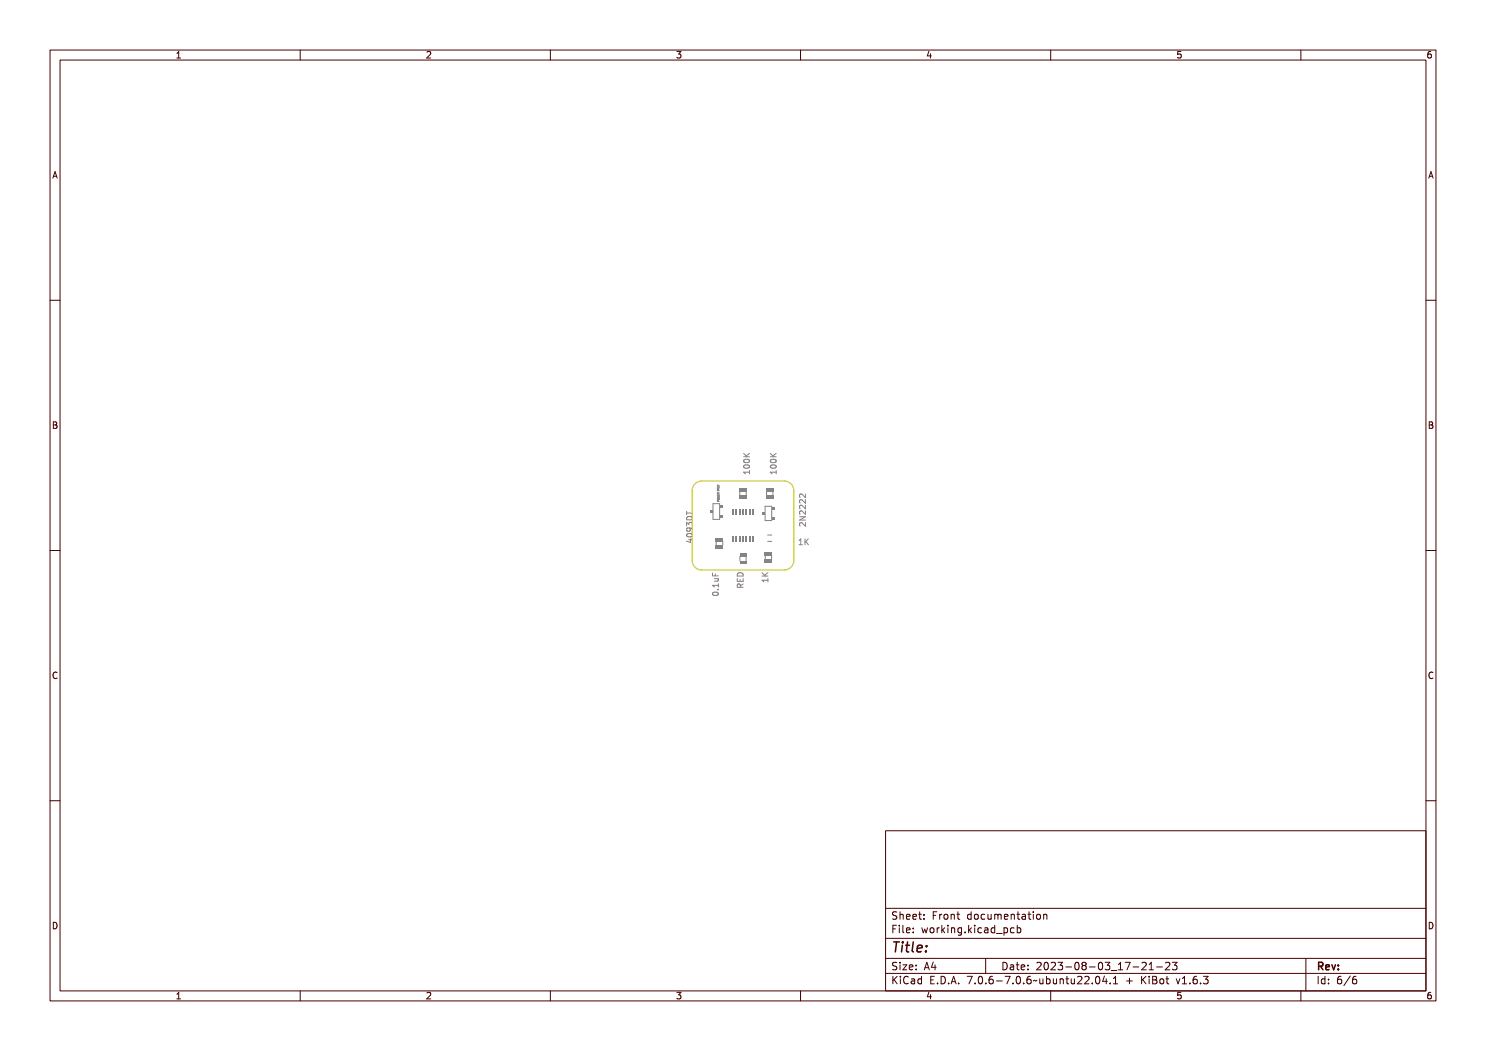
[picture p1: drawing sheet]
<svg xmlns="http://www.w3.org/2000/svg" width="297mm" height="210mm" viewBox="0 0 297 210" stroke-linecap="round" stroke-linejoin="round" font-family="sans-serif">
<defs><g id="words">
<text font-size="2.7" fill="#480000" x="178" y="190.3">Title:</text>
<g font-size="2" fill="#480000">
<text x="178" y="183.7">Sheet: Front documentation</text>
<text x="178" y="186.5">File: working.kicad_pcb</text>
<text x="178" y="193.9">Size: A4</text>
<text x="178" y="196.6">KiCad E.D.A. 7.0.6-7.0.6~ubuntu22.04.1 + KiBot v1.6.3</text>
<text x="200" y="193.9">Date: 2023-08-03_17-21-23</text>
<text x="263" y="196.6">Id: 6/6</text>
<text x="263" y="193.9">Rev:</text>
</g>
<g font-size="1.7" fill="#480000">
<text x="35" y="11.7">1</text>
<text x="85" y="11.7">2</text>
<text x="135" y="11.7">3</text>
<text x="185" y="11.7">4</text>
<text x="235" y="11.7">5</text>
<text x="285" y="11.7">6</text>
<text x="10.5" y="35.7">A</text>
<text x="285.5" y="35.7">A</text>
<text x="10.5" y="85.6">B</text>
<text x="285.5" y="85.6">B</text>
<text x="10.5" y="135.7">C</text>
<text x="285.5" y="135.7">C</text>
<text x="10.5" y="185.6">D</text>
<text x="285.5" y="185.6">D</text>
<text x="35" y="199.7">1</text>
<text x="85" y="199.7">2</text>
<text x="135" y="199.7">3</text>
<text x="185" y="199.7">4</text>
<text x="235" y="199.7">5</text>
<text x="285" y="199.7">6</text>
</g>
<g font-size="1.6" fill="#848484">
<text x="149.9" y="95" transform="rotate(-90 149.9 95)">100K</text>
<text x="161" y="105.4" transform="rotate(-90 161 105.4)">2N2222</text>
<text x="138.5" y="108.7" transform="rotate(-90 138.5 108.7)">4093DT</text>
<text x="159.4" y="108.9">1K</text>
<text x="148.6" y="117" transform="rotate(-90 148.6 117)">RED</text>
<text x="153.5" y="116" transform="rotate(-90 153.5 116)">1K</text>
</g>
</g></defs>
<g fill="none" stroke="#848484" stroke-width=".2">
<path d="M143.4 96.9v.2M143.4 97.2v.2h.4v-.2M143.4 97.5v.2h.4M143.4 97.9v.1h.4M143.4 98.6v.1h.4M143.4 98.8v.2h.4v-.2M143.4 99.2l.4 .1h-.3l.3 .1-.4 .1M143.4 97h.4M143.4 97.9h.2v.1M143.4 98.5h.1l.1 .2M143.4 98.5v.1M143.4 97.9h.1"/>
<path d="M143.4 99.4l.4 .1-.2 .1 .2 .1h-.4l.3-.1h-.2l.2-.1zM143.4 99.2l.1 .1 .1-.1 .2 .1v-.1v.2h-.4zM143.4 98l.1 .2 .1-.2 .2 .2h-.4zM143.4 97.7l.1 .2 .1-.2 .2 .2v-.2v.2h-.4zM143.4 97.4l.4 .2-.4 .1zM143.5 98.9l.3-.1-.1 .2 .1 .1h-.4zM143.5 98.3l.3 .2h-.4zM143.5 99.8l.3 .1zM143.5 99l.1 .1zM143.5 98.4l.1 .1zM143.6 97.2v.2M143.6 97.6v.1"/>
<path d="M143.6 98.9v.1M143.8 98.5l-.2 .1M148.6 90.6l.7 .7M148.7 94.4h1v-.3h.2v.7h-.2v-.3h-.9l.1 .3h-.1zM148.7 91.2l.5 .5 .7-.5v.2l-.6 .4 .6 .1v.1h-1.2v-.1h.5l-.5-.5zM148.8 93.3a.72 .72 0 0 1 1.1 .3 .66 .66 0 0 1-.6 .3 .66 .66 0 0 1-.6-.3zM148.8 92.3a.72 .72 0 0 1 1.1 .3 .66 .66 0 0 1-.6 .4 .66 .66 0 0 1-.6-.4zM148.8 93.5a.52 .52 0 0 1 .9 .1 .52 .52 0 0 1-.9-.1zM148.8 92.5a.52 .52 0 0 1 .9 .2 .52 .52 0 0 1-.9-.2zM149.8 90.6l-.7 .5M154 91.3h1.1M154 90.6l.6 .7"/>
<path d="M154 94.4h1.1v-.3h.1v.7h-.1v-.3h-.9v.3h-.1zM154 91.2l.5 .5 .7-.5v.2l-.6 .4 .6 .1v.1h-1.2v-.1h.6l-.6-.5zM154.1 91.9a.57 .57 0 0 1 .6-.2 .57 .57 0 0 1 .4 .6 .57 .57 0 0 1-.7 .2 .57 .57 0 0 1-.4-.6zM154.1 93a.57 .57 0 0 1 .6-.2 .57 .57 0 0 1 .4 .6 .57 .57 0 0 1-.7 .2 .57 .57 0 0 1-.4-.5zM154.2 93.3a.72 .72 0 0 1 1 .3 .66 .66 0 0 1-.6 .3 .66 .66 0 0 1-.6-.3zM154.2 92.3a.72 .72 0 0 1 1 .3 .66 .66 0 0 1-.6 .4 .66 .66 0 0 1-.6-.4zM154.2 93.5a.52 .52 0 0 1 .9 .1 .52 .52 0 0 1-.9-.1zM154.2 92.5a.52 .52 0 0 1 .9 .2 .52 .52 0 0 1-.9-.2zM155.1 94v.7M155.1 94.3h-1.1l.3 .4M155.1 90.6l-.6 .5M160 100a.72 .72 0 0 1 .9 .4v-.5h.1v.7l-.5-.5a.28 .28 0 0 0-.5 0 .28 .28 0 0 0 .1 .4l-.2-.1z"/>
<path d="M161 98.7v.7l-.9-.7-.3 .2 .1 .4M137.2 102.2v.7M137.3 108h.8l.1-.2v.2h.3v.1h-.3v.5h-.2l-.7-.5zM137.3 103.1h.1v.3h1.1v.2h-1.1v.3h-.1zM137.4 105.2l.3-.1 .1 .2a.36 .36 0 0 1 .6-.1 .36 .36 0 0 1-.1 .6v-.1a.26 .26 0 0 0 .1-.4 .26 .26 0 0 0-.4-.1 .26 .26 0 0 0-.1 .4h-.1a.23 .23 0 0 0-.1-.3 .23 .23 0 0 0-.3 0 .23 .23 0 0 0 .1 .3l-.2 .1zM137.4 106.1a.61 .61 0 0 1 .7-.1 .61 .61 0 0 1 .4 .6h-.2a.34 .34 0 0 0 0-.4 .34 .34 0 0 0-.4-.1 .37 .37 0 0 1 0 .6 .37 .37 0 0 1-.6-.1 .37 .37 0 0 1 .1-.5zM137.4 107a.72 .72 0 0 1 1.1 .3 .66 .66 0 0 1-.6 .3 .66 .66 0 0 1-.6-.3zM137.4 107.2a.52 .52 0 0 1 .9 .2 .52 .52 0 0 1-.9-.2zM137.5 108.1h.6v.4zM137.5 104.2a.62 .62 0 0 1 .7-.1 .62 .62 0 0 1 .3 .7h-1.2zM137.5 104.3h.7l.1 .4h-.9zM142.4 114.5v.6h1.2"/>
<path d="M142.5 118.5a.7 .7 0 0 1 1.1 .2 .67 .67 0 0 1-1.2-.1zM142.5 116.5h1v-.2h.1v.6h-.1v-.2h-.9l.1 .2h-.2zM142.5 114.4h.1v.5h.4v-.5h.1v.5h.5v.1h-1.1zM142.6 118.2a.72 .72 0 0 1 1.1 .3 .66 .66 0 0 1-.6 .4 .66 .66 0 0 1-.6-.4zM142.6 118.4a.52 .52 0 0 1 .9 .2 .52 .52 0 0 1-.9-.2zM142.8 115.4h.8l-.1 .1a.28 .28 0 0 1 .1 .3 .28 .28 0 0 1-.3 .2h-.5v-.1h.6l.1-.2-.1-.2h-.6zM142.8 115.6h.8M143 114.7v.4M143.1 108.2v.7M143.4 100.1v.1h.4M143.4 117.5h.2v.2h-.2zM143.4 100v.1"/>
<path d="M143.4 100h.1l.1 .2M143.5 115.6v.5h-.7M143.5 117.8h.1M143.5 100.1l.3 .2h-.4zM143.5 100.1l.1 .1zM143.6 116.6v.7M143.6 117h-1.2l.3 .3M144.5 108.2v.7M147.4 115.2h.2v.5h.3v-.5h.1v.5h.4v-.5h.2v.7h-1.2zM147.5 116.3l.4-.1 .1 .2 .6-.4v.2l-.5 .4v.1h.5v.2h-1.2zM147.6 114.4a.62 .62 0 0 1 .7-.1 .62 .62 0 0 1 .3 .7h-1.2zM147.6 116.4h.3l.1 .3h-.4z"/>
<path d="M147.7 114.5h.7l.1 .3h-.9zM159.9 103.6h1.1v.2l-.9 .4h.9v.1h-1.1v-.2l.9-.3h-.9zM160 104.7a.72 .72 0 0 1 .9 .4v-.5h.1v.7l-.5-.4a.28 .28 0 0 0-.5-.1 .28 .28 0 0 0 .1 .5l-.2-.2zM160 102.8a.72 .72 0 0 1 .9 .4v-.5h.1v.7l-.5-.4a.28 .28 0 0 0-.5-.1 .28 .28 0 0 0 .1 .5l-.2-.2zM160 101.9a.72 .72 0 0 1 .9 .4v-.6h.1v.7l-.5-.4a.28 .28 0 0 0-.5 0 .28 .28 0 0 0 .1 .4l-.2-.1zM160 100.9a.72 .72 0 0 1 .9 .4v-.5h.1v.7l-.5-.4a.28 .28 0 0 0-.5-.1 .28 .28 0 0 0 .1 .5l-.2-.2z"/>
<circle cx="143.6" cy="99.7" r=".18"/>
<circle cx="143.6" cy="99.9" r=".16"/>
<circle cx="149.3" cy="93.6" r=".1"/>
<circle cx="149.3" cy="92.6" r=".1"/>
<circle cx="154.6" cy="93.6" r=".1"/>
<circle cx="154.6" cy="92.6" r=".1"/>
<circle cx="137.7" cy="106.4" r=".25"/>
<circle cx="137.9" cy="107.3" r=".1"/>
<circle cx="143.1" cy="118.5" r=".1"/>
</g>
<g fill="#848484">
<path d="M143.1 108.9h1.4v.8h-1.4z" fill-rule="evenodd"/>
<path d="M143.1 107.5h1.4v.7h-1.4z" fill-rule="evenodd"/>
</g>
<path d="M153.2 98.2v.9M154.5 98.2v.9" fill="none" stroke="#848484" stroke-width=".2"/>
<g fill="#848484">
<path d="M153.1 99.1h1.4v.6h-1.4z" fill-rule="evenodd"/>
<path d="M153.1 97.6h1.4v.6h-1.4z" fill-rule="evenodd"/>
</g>
<path d="M142.5 100.6h1.3v3.2h-1.3z" fill="none" stroke="#848484" stroke-width=".2"/>
<g fill="#848484">
<path d="M143.9 102.9h.6v.5h-.6z" fill-rule="evenodd"/>
<path d="M141.9 102h.6v.4h-.6z" fill-rule="evenodd"/>
<path d="M143.9 101h.6v.5h-.6z" fill-rule="evenodd"/>
</g>
<path d="M147.9 111.2v.9M149.1 111.2v.9M153.4 108.2h.8M153.4 106.9h.8" fill="none" stroke="#848484" stroke-width=".2"/>
<g fill="#848484">
<path d="M147.8 110.6h1.4v.6h-1.4z" fill-rule="evenodd"/>
<path d="M147.8 112.1h1.4v.6h-1.4z" fill-rule="evenodd"/>
<path d="M146.4 107.2h.3v1.1h-.3z" fill-rule="evenodd"/>
<path d="M146.4 101.7h.3v1.1h-.3z" fill-rule="evenodd"/>
<path d="M147.1 107.2h.3v1.1h-.3z" fill-rule="evenodd"/>
<path d="M147.1 101.7h.3v1.1h-.3z" fill-rule="evenodd"/>
<path d="M147.7 107.2h.3v1.1h-.3z" fill-rule="evenodd"/>
<path d="M147.7 101.7h.3v1.1h-.3z" fill-rule="evenodd"/>
<path d="M148.4 107.2h.3v1.1h-.3z" fill-rule="evenodd"/>
<path d="M148.4 101.7h.3v1.1h-.3z" fill-rule="evenodd"/>
<path d="M149 107.2h.3v1.1h-.3z" fill-rule="evenodd"/>
<path d="M149 101.7h.3v1.1h-.3z" fill-rule="evenodd"/>
<path d="M149.7 107.2h.3v1.1h-.3z" fill-rule="evenodd"/>
<path d="M149.7 101.7h.3v1.1h-.3z" fill-rule="evenodd"/>
<path d="M150.3 107.2h.3v1.1h-.3z" fill-rule="evenodd"/>
<path d="M150.3 101.7h.3v1.1h-.3z" fill-rule="evenodd"/>
</g>
<path d="M152.9 110.9v.9M154.2 110.9v.9" fill="none" stroke="#848484" stroke-width=".2"/>
<g fill="#848484">
<path d="M152.9 111.8h1.4v.6h-1.4z" fill-rule="evenodd"/>
<path d="M152.9 110.3h1.4v.6h-1.4z" fill-rule="evenodd"/>
</g>
<path d="M152.9 101.2h1.3v2.8h-1.3z" fill="none" stroke="#848484" stroke-width=".2"/>
<g fill="#848484">
<path d="M154.3 103.3h.6v.5h-.6z" fill-rule="evenodd"/>
<path d="M152.3 102.4h.6v.4h-.6z" fill-rule="evenodd"/>
<path d="M154.3 101.4h.6v.5h-.6z" fill-rule="evenodd"/>
</g>
<path d="M147.9 98.2v.9M149.1 98.2v.9" fill="none" stroke="#848484" stroke-width=".2"/>
<g fill="#848484">
<path d="M147.8 99.1h1.4v.6h-1.4z" fill-rule="evenodd"/>
<path d="M147.8 97.6h1.4v.6h-1.4z" fill-rule="evenodd"/>
</g>
<path d="M138.9 96.7l.8-.5 .5-.1h16.6a1.9 1.9 0 0 1 1.9 1.9v14a1.9 1.9 0 0 1-1.9 1.9h-16.6a1.9 1.9 0 0 1-1.9-1.9v-14l.1-.5z" fill="none" stroke="#c2c200" stroke-width=".2"/>
<g fill="none" stroke="#480000" stroke-width=".2">
<path d="M10 10h277v190h-277zM12 12h273v186h-273zM60 10v2M110 10v2M160 10v2M210 10v2M260 10v2M10 60h2M285 60h2M10 110h2M285 110h2M10 160h2"/>
<path d="M285 160h2M177 166h108v32h-108zM60 198v2M110 198v2M160 198v2M177 181.5h108M177 187.5h108M177 191.5h108M177 194.5h108M178.1 195.2h.2v.6l.6-.6h.3l-.6 .6 .6 .8h-.2l-.5-.7-.2 .2v.5h-.2zM178.2 185h.9v.2h-.7v.4h.6v.2h-.6v.7h-.2zM178.3 182.4l.5-.1h.2v.2a.31 .31 0 0 0-.5-.1 .31 .31 0 0 0 0 .5 .5 .5 0 0 1 .6 .6 .5 .5 0 0 1-.8 .2l-.1-.2a.34 .34 0 0 0 .4 .1 .34 .34 0 0 0 .1-.5 .47 .47 0 0 1-.5-.2 .47 .47 0 0 1 .1-.5z"/>
<path d="M178.3 192.5l.5-.1h.2v.2a.31 .31 0 0 0-.5-.1 .31 .31 0 0 0 0 .5 .5 .5 0 0 1 .6 .6 .5 .5 0 0 1-.8 .2l-.1-.2a.34 .34 0 0 0 .4 .1 .34 .34 0 0 0 .1-.5 .47 .47 0 0 1-.5-.2 .47 .47 0 0 1 .1-.5zM179.4 182.2h.2v.6a.35 .35 0 0 1 .4-.1 .35 .35 0 0 1 .2 .4v.6h-.2v-.8h-.4v.8h-.2zM179.5 185.4h.4v.9h.4v.2h-.9v-.2h.3v-.8h-.2zM179.5 192.8h.4v.9h.4v.1h-.9v-.1h.3v-.8h-.2zM179.5 195.6h.4v.9h.4v.1h-.9v-.1h.3v-.8h-.2zM179.7 184.9h.2v.3h-.2zM179.7 192.3h.2v.3h-.2zM179.7 195.1h.2v.3h-.2zM180.6 184.9h.4v1.3l.4 .1v.2l-.5-.2v-1.2h-.3zM180.6 192.8h.8l-.6 .9h.6v.1h-.8l.6-.9h-.6zM180.7 182.8l.1-.1a.49 .49 0 0 1 .5 0 .49 .49 0 0 1 .2 .5h-.8a.42 .42 0 0 0 .3 .4 .42 .42 0 0 0 .4-.1 .47 .47 0 0 1-.4 .3 .47 .47 0 0 1-.4-.3zM180.7 195.4a.4 .4 0 0 1 .4-.3 .4 .4 0 0 1 .4 .3 .56 .56 0 0 0-.8 .4 .56 .56 0 0 0 .5 .7l.3-.1a.43 .43 0 0 1-.5 .3 .43 .43 0 0 1-.4-.4v-.6z"/>
<path d="M180.8 182.9l.4-.1 .1 .3h-.6zM181.8 195.6l.3-.1a.43 .43 0 0 1 .5 .5v.6h-.1v-.1a.38 .38 0 0 1-.5 .2 .38 .38 0 0 1-.2-.5 .38 .38 0 0 1 .4-.2h.3a.35 .35 0 0 0-.3-.4 .35 .35 0 0 0-.4 .2zM181.9 182.8l.1-.1a.49 .49 0 0 1 .5 0 .49 .49 0 0 1 .2 .5h-.8a.42 .42 0 0 0 .3 .4 .42 .42 0 0 0 .5-.1 .47 .47 0 0 1-.5 .3 .47 .47 0 0 1-.4-.3zM181.9 185.5l.1-.1a.49 .49 0 0 1 .5 0 .49 .49 0 0 1 .2 .5h-.8a.42 .42 0 0 0 .3 .4 .42 .42 0 0 0 .5-.1 .47 .47 0 0 1-.5 .3 .47 .47 0 0 1-.4-.3zM181.9 192.9l.1-.1a.49 .49 0 0 1 .5 0 .49 .49 0 0 1 .2 .5h-.8a.42 .42 0 0 0 .3 .4 .42 .42 0 0 0 .5-.1 .47 .47 0 0 1-.5 .3 .47 .47 0 0 1-.4-.3zM182 196.2l.5-.1a.31 .31 0 0 1-.2 .4 .31 .31 0 0 1-.4-.1zM182 182.9l.4-.1 .1 .3h-.6zM182 185.6l.4-.1 .1 .3h-.6zM182 193l.4-.1 .1 .3h-.6zM183 195.7l.4-.2 .2 .2v-.6h.2v1.5h-.2v-.1a.42 .42 0 0 1-.5 .1 .42 .42 0 0 1-.2-.5zM183.2 195.8l.1-.1a.4 .4 0 0 1 .3 .4 .4 .4 0 0 1-.3 .4l-.2-.2zM183.2 182.3h.2v.4h.4v.1h-.4v.7l.4 .1v.1h-.4l-.1-.1-.1-.8h-.3v-.1h.3z"/>
<path d="M183.3 185.4h.2v.3h-.2zM183.3 186.2h.2v.3h-.2zM183.3 192.8h.2v.3h-.2zM183.3 193.6h.2v.2h-.2zM184.5 182.7h.2v.3h-.2zM184.5 183.5h.2v.2h-.2zM185.2 185.4h.2l.2 .8 .1-.5h.2l.2 .5 .1-.8h.2l-.2 1.1h-.2l-.2-.7-.2 .7h-.1zM185.4 195.2h.9v.2h-.7v.4h.6v.2h-.6v.5h.7v.1h-.9zM185.7 192.4h.2l.5 1.4h-.2l-.1-.3h-.5l-.1 .3h-.2zM185.8 192.6l.2 .7h-.4zM186.6 182.3h.9v.2h-.7v.4h.6v.2h-.6v.6h-.2zM186.8 185.6l.1-.1a.39 .39 0 0 1 .4 .4 .39 .39 0 0 1-.4 .4l-.1-.2z"/>
<path d="M186.9 196.4h.2v.2h-.2zM187.1 192.4h.2v.9h.2v.2h-.2v.3h-.2v-.3h-.6zM187.1 192.6v.7h-.4zM187.8 195.2a.76 .76 0 0 1 .9 .7 .76 .76 0 0 1-.9 .7zM188 195.4a.57 .57 0 0 1 .5 .5 .57 .57 0 0 1-.5 .6zM188 182.7h.2v.2v-.1a.29 .29 0 0 1 .3-.2 .29 .29 0 0 1 .3 .3 .37 .37 0 0 0-.5-.1 .37 .37 0 0 0-.1 .4v.5h-.2zM188 185.4h.2v.2v-.1a.29 .29 0 0 1 .3-.2 .29 .29 0 0 1 .3 .3 .37 .37 0 0 0-.5-.1 .37 .37 0 0 0-.1 .4v.6h-.2zM189.1 184.9h.1v.9l.5-.4h.2l-.4 .4 .5 .7h-.2l-.4-.6-.2 .1v.5h-.1zM189.2 182.9l.1-.1a.39 .39 0 0 1 .4 .4 .39 .39 0 0 1-.4 .4l-.1-.2zM189.3 196.4h.3v.2h-.3zM190.2 182.7h.2v.1a.35 .35 0 0 1 .4-.1 .35 .35 0 0 1 .3 .4v.6h-.2l-.1-.8h-.3l-.1 .8h-.2zM190.3 185.4h.4v.9h.4v.2h-.9v-.2h.4v-.8h-.3z"/>
<path d="M190.5 195.2h.3l.4 1.4h-.2l-.1-.3h-.5l-.1 .3h-.2zM190.6 184.9h.1v.3h-.1zM190.6 195.4l.2 .7h-.4zM191.4 185.4h.2v.1a.35 .35 0 0 1 .4-.1 .35 .35 0 0 1 .3 .4v.7h-.2l-.1-.9h-.3l-.1 .9h-.2zM191.7 182.3h.1v.4h.4v.1h-.4v.7l.4 .1v.1h-.4l-.1-.1v-.8h-.3v-.1h.3zM191.7 196.4h.3v.2h-.3zM192.7 185.5l.3-.2 .3 .2v-.1h.2v1a.53 .53 0 0 1-.8 .4v-.2a.36 .36 0 0 0 .4 .1 .36 .36 0 0 0 .2-.4l-.1 .1a.53 .53 0 0 1-.7-.3 .53 .53 0 0 1 .2-.6zM192.8 185.6l.1-.1a.39 .39 0 0 1 .4 .4 .39 .39 0 0 1-.4 .4l-.1-.2zM193.8 195.2h.9l-.5 1.4h-.2l.5-1.2h-.7zM193.9 182.8l.3-.2 .3 .2v-.6h.2v1.5h-.2v-.1a.42 .42 0 0 1-.6 .1 .42 .42 0 0 1-.1-.5zM194.1 182.8a.4 .4 0 0 1 .4 .4 .4 .4 0 0 1-.4 .4l-.2-.4zM194.1 186.2h.3v.3h-.3z"/>
<path d="M195.1 184.9h.2v.9l.4-.4h.3l-.5 .4 .5 .7h-.2l-.4-.6-.1 .1v.5h-.2zM195.2 182.9l.1-.1a.39 .39 0 0 1 .4 .4 .39 .39 0 0 1-.4 .4l-.1-.2zM195.3 196.4h.3v.2h-.3zM196.3 185.4h.5v.9h.3v.2h-.9v-.2h.4v-.8h-.3zM196.3 195.4a.57 .57 0 0 1 .7 0 .57 .57 0 0 1 .1 .8 .5 .5 0 0 1-.6 .5 .5 .5 0 0 1-.3-.8zM196.4 182.8a.39 .39 0 0 1 .4-.2 .39 .39 0 0 1 .3 .3 .4 .4 0 0 0-.6 0 .4 .4 0 0 0 0 .6 .4 .4 0 0 0 .6 0 .45 .45 0 0 1-.6 .3 .45 .45 0 0 1-.3-.6zM196.5 195.4a.61 .61 0 0 1 .4 1l-.1 .1a.61 .61 0 0 1-.4-1zM196.6 184.9h.2v.3h-.2zM197 191.5v3M197.4 182.7h.2v.8l.2 .1 .3-.2v-.7h.2v1h-.2v-.1a.35 .35 0 0 1-.4 .2 .35 .35 0 0 1-.3-.5zM197.6 185.5a.39 .39 0 0 1 .4-.2 .39 .39 0 0 1 .3 .3 .4 .4 0 0 0-.6 0 .4 .4 0 0 0 0 .6 .4 .4 0 0 0 .6 0 .45 .45 0 0 1-.6 .3 .45 .45 0 0 1-.3-.6zM197.7 196.4h.3v.2h-.3z"/>
<path d="M198.6 182.7l.5 .1 .3-.1 .2 1h-.2l-.1-.9-.2 .1v.8h-.1l-.2-.9-.1 .9h-.1zM198.7 185.4l.2-.1a.43 .43 0 0 1 .6 .5v.7h-.2v-.2a.38 .38 0 0 1-.5 .2 .38 .38 0 0 1-.2-.5 .38 .38 0 0 1 .5-.2h.2a.35 .35 0 0 0-.3-.4 .35 .35 0 0 0-.3 .2zM198.7 195.4a.38 .38 0 0 1 .4-.3 .38 .38 0 0 1 .3 .3 .43 .43 0 0 0-.5 0 .43 .43 0 0 0-.1 .5 .46 .46 0 0 1 .7 .1 .46 .46 0 0 1-.2 .6 .46 .46 0 0 1-.7-.2zM198.8 186l.5-.1a.31 .31 0 0 1-.1 .4 .31 .31 0 0 1-.4-.1zM199.9 185.5l.3-.2 .3 .2v-.6h.2v1.6h-.2v-.2a.42 .42 0 0 1-.5 .1 .42 .42 0 0 1-.2-.5zM199.9 182.8l.2-.1a.49 .49 0 0 1 .5 0 .49 .49 0 0 1 .1 .5h-.7a.42 .42 0 0 0 .2 .4 .42 .42 0 0 0 .5-.1 .47 .47 0 0 1-.4 .3 .47 .47 0 0 1-.5-.3zM200 196h.5v.2h-.5zM200 185.6l.1-.1a.39 .39 0 0 1 .4 .4 .39 .39 0 0 1-.4 .4l-.1-.2zM200.1 182.9l.3-.1 .2 .3h-.6zM200.1 192.4a.76 .76 0 0 1 1 .7 .76 .76 0 0 1-1 .7zM200.3 192.6a.57 .57 0 0 1 .6 .5 .57 .57 0 0 1-.6 .6zM200.9 186.8l1.2 .1z"/>
<path d="M201 195.2h.9l-.5 1.4h-.2l.5-1.2h-.7zM201.1 182.7h.1v.1a.35 .35 0 0 1 .5-.1 .35 .35 0 0 1 .2 .4v.6h-.2v-.8h-.4l-.1 .8h-.1zM201.4 192.8l.3-.1a.43 .43 0 0 1 .5 .5v.6h-.1v-.1a.38 .38 0 0 1-.5 .2 .38 .38 0 0 1-.2-.5 .38 .38 0 0 1 .4-.2h.3a.35 .35 0 0 0-.3-.4 .35 .35 0 0 0-.4 .2zM201.6 193.4l.5-.1a.31 .31 0 0 1-.2 .4 .31 .31 0 0 1-.4-.1zM202.2 185.4h.2v.1a.53 .53 0 0 1 .8 .3 .53 .53 0 0 1-.6 .7l-.2-.2v.6h-.2zM202.5 182.3h.2v.4h.4v.1h-.4v.7l.4 .1v.1h-.4l-.2-.1v-.8h-.3v-.1h.3zM202.5 185.6l.1-.1a.4 .4 0 0 1 .4 .4 .4 .4 0 0 1-.4 .4l-.2-.2zM202.5 196.4h.3v.2h-.3zM202.8 192.4h.2v.4h.4v.1h-.4v.7l.4 .1v.1h-.4l-.2-.1v-.8h-.3v-.1h.3zM203.5 182.7l.3-.1a.43 .43 0 0 1 .5 .5v.6h-.2v-.1a.38 .38 0 0 1-.5 .2 .38 .38 0 0 1-.2-.5 .38 .38 0 0 1 .5-.2h.2a.35 .35 0 0 0-.2-.4 .35 .35 0 0 0-.4 .2zM203.5 195.4a.57 .57 0 0 1 .8 0 .57 .57 0 0 1 0 .8 .5 .5 0 0 1-.6 .5 .5 .5 0 0 1-.3-.8zM203.6 185.5a.39 .39 0 0 1 .4-.2 .39 .39 0 0 1 .3 .3 .4 .4 0 0 0-.5 0 .4 .4 0 0 0 0 .6 .4 .4 0 0 0 .5 0 .45 .45 0 0 1-.6 .3 .45 .45 0 0 1-.2-.6z"/>
<path d="M203.7 183.3l.4-.1a.31 .31 0 0 1-.1 .4 .31 .31 0 0 1-.4-.1zM203.7 195.4a.61 .61 0 0 1 .4 1l-.1 .1a.61 .61 0 0 1-.3-1zM203.9 192.9l.1-.1a.49 .49 0 0 1 .5 0 .49 .49 0 0 1 .2 .5h-.8a.42 .42 0 0 0 .3 .4 .42 .42 0 0 0 .5-.1 .47 .47 0 0 1-.5 .3 .47 .47 0 0 1-.4-.3zM204 193l.4-.1 .1 .3h-.6zM204.7 184.9h.1v.6a.53 .53 0 0 1 .8 .3 .53 .53 0 0 1-.6 .7l-.2-.2v.2h-.1zM204.9 182.3h.2v.4h.4v.1h-.4v.7l.4 .1v.1h-.4l-.2-.1v-.8h-.3v-.1h.3zM204.9 185.6l.1-.1a.39 .39 0 0 1 .4 .4 .39 .39 0 0 1-.4 .4l-.1-.2zM204.9 196.4h.3v.2h-.3zM205.3 192.8h.2v.3h-.2zM205.3 193.6h.2v.2h-.2zM205.9 182.7h.5v.9h.3v.1h-.9v-.1h.4v-.8h-.3zM205.9 195.4a.38 .38 0 0 1 .4-.3 .38 .38 0 0 1 .3 .3 .43 .43 0 0 0-.5 0 .43 .43 0 0 0-.1 .5 .46 .46 0 0 1 .7 .1 .46 .46 0 0 1-.2 .6 .46 .46 0 0 1-.6-.2z"/>
<path d="M206.2 182.2h.2v.3h-.2zM207 196l1-.1a.49 .49 0 0 1-.8 .1l-.2 .2zM207.3 182.9l.1-.1a.39 .39 0 0 1 .4 .4 .39 .39 0 0 1-.4 .4l-.2-.2zM207.4 192.5a.53 .53 0 0 1 .8 .1 .53 .53 0 0 1-.3 .7l-.3 .4h.7v.1h-.9l.3-.5a.4 .4 0 0 0 .3-.4 .4 .4 0 0 0-.3-.4l-.3 .2zM208.3 182.7h.1v.1a.35 .35 0 0 1 .5-.1 .35 .35 0 0 1 .2 .4v.6h-.2v-.8h-.4l-.1 .8h-.1zM208.3 195.6h.1l.1 .8 .2 .1 .2-.2v-.7h.2v1h-.2v-.1a.35 .35 0 0 1-.4 .2 .35 .35 0 0 1-.2-.5zM208.7 192.6a.57 .57 0 0 1 .7 0 .57 .57 0 0 1 .1 .8 .5 .5 0 0 1-.6 .5 .5 .5 0 0 1-.3-.8zM208.9 192.6a.61 .61 0 0 1 .3 1l-.1 .1a.61 .61 0 0 1-.3-1zM209.5 195.1h.2v.6a.53 .53 0 0 1 .7 .3 .53 .53 0 0 1-.6 .7l-.1-.2v.1h-.2zM209.7 195.8l.1-.1a.4 .4 0 0 1 .4 .4 .4 .4 0 0 1-.4 .4l-.1-.2zM209.8 192.5a.53 .53 0 0 1 .8 .1 .53 .53 0 0 1-.3 .7l-.3 .4h.7v.1h-.9l.3-.5a.4 .4 0 0 0 .3-.4 .4 .4 0 0 0-.3-.4l-.3 .2zM210 198v2"/>
<path d="M210.7 195.6h.2v.8l.2 .1 .2-.2v-.7h.2v1h-.2v-.1a.35 .35 0 0 1-.4 .2 .35 .35 0 0 1-.2-.5zM211 192.4a.46 .46 0 0 1 .6 0 .46 .46 0 0 1 .1 .6l-.1 .1a.47 .47 0 0 1 .2 .7 .47 .47 0 0 1-.7 0l-.1-.2a.35 .35 0 0 0 .5 .1 .35 .35 0 0 0 0-.5h-.3v-.2a.29 .29 0 0 0 .4-.1 .29 .29 0 0 0-.1-.4 .29 .29 0 0 0-.4 .1h-.1zM211.9 195.6h.2v.1a.35 .35 0 0 1 .4-.1 .35 .35 0 0 1 .2 .4v.6h-.2v-.8h-.4v.8h-.2zM212.4 193.2h.5v.2h-.5zM213.3 195.2h.2v.4h.4v.1h-.4v.7l.4 .1v.1h-.4l-.2-.1v-.8h-.3v-.1h.3zM213.5 192.6a.57 .57 0 0 1 .7 0 .57 .57 0 0 1 .1 .8 .5 .5 0 0 1-.6 .5 .5 .5 0 0 1-.3-.8zM213.7 192.6a.61 .61 0 0 1 .3 1v.1a.61 .61 0 0 1-.4-1zM214.3 195.6h.2v.8l.2 .1 .2-.2v-.7h.2v1h-.2v-.1a.35 .35 0 0 1-.4 .2 .35 .35 0 0 1-.2-.5zM214.7 192.5a.41 .41 0 0 1 .7-.1 .41 .41 0 0 1-.2 .7 .42 .42 0 0 1 .2 .6 .42 .42 0 0 1-.7 0 .42 .42 0 0 1 .2-.6l-.3-.2zM215.5 195.3a.53 .53 0 0 1 .8 .1 .53 .53 0 0 1-.3 .7l-.3 .4h.6v.1h-.9l.4-.5a.4 .4 0 0 0 .3-.4 .4 .4 0 0 0-.3-.4l-.3 .2zM216 193.2h.5v.2h-.5zM216.7 195.3a.53 .53 0 0 1 .8 .1 .53 .53 0 0 1-.3 .7l-.3 .4h.6v.1h-.9l.4-.5a.4 .4 0 0 0 .3-.4 .4 .4 0 0 0-.3-.4l-.3 .2z"/>
<path d="M217.1 192.6a.57 .57 0 0 1 .7 0 .57 .57 0 0 1 .1 .8 .5 .5 0 0 1-.6 .5 .5 .5 0 0 1-.3-.8zM217.3 192.6a.61 .61 0 0 1 .3 1v.1a.61 .61 0 0 1-.4-1zM218.2 196.4h.2v.2h-.2zM218.2 192.4a.46 .46 0 0 1 .6 0 .46 .46 0 0 1 .1 .6l-.1 .1a.47 .47 0 0 1 .2 .7 .47 .47 0 0 1-.7 0l-.1-.2a.35 .35 0 0 0 .5 .1 .35 .35 0 0 0 0-.5h-.3v-.2a.29 .29 0 0 0 .4-.1 .29 .29 0 0 0-.1-.4 .29 .29 0 0 0-.4 .1h-.1zM219.2 195.4a.57 .57 0 0 1 .7 0 .57 .57 0 0 1 .1 .8 .5 .5 0 0 1-.7 .5 .5 .5 0 0 1-.3-.8zM219.2 194.2l1.3 .1zM219.4 195.4a.61 .61 0 0 1 .3 1l-.1 .1a.61 .61 0 0 1-.3-1zM220.7 192.5l.5-.1v1.3h.3v.1h-.8v-.1h.3v-1.1h-.3zM220.8 195.2h.2v.9h.2v.2h-.2v.3h-.2v-.3h-.6zM220.8 195.4v.7h-.4zM221.8 196.4h.2v.2h-.2zM221.8 192.4h.9l-.5 1.4h-.2l.5-1.2h-.7z"/>
<path d="M222.8 195.3l.5-.1v1.3h.3v.1h-.8v-.1h.3v-1.1h-.3zM223.2 193.2h.5v.2h-.5zM224.2 192.5a.53 .53 0 0 1 .8 .1 .53 .53 0 0 1-.3 .7l-.3 .4h.7v.1h-.9l.3-.5a.4 .4 0 0 0 .4-.4 .4 .4 0 0 0-.4-.4l-.3 .2zM225.4 195.5h.2v.4h.4v.2h-.4v.4h-.2v-.4h-.4v-.2h.4zM225.5 192.5l.5-.1v1.3h.3v.1h-.8v-.1h.3v-1.1h-.3zM226.8 193.2h.5v.2h-.5zM227.5 195.2h.2v.6l.6-.6h.2l-.6 .6 .6 .8h-.2l-.5-.7-.1 .2v.5h-.2zM227.8 192.5a.53 .53 0 0 1 .8 .1 .53 .53 0 0 1-.2 .7l-.4 .4h.7v.1h-.9l.3-.5a.4 .4 0 0 0 .4-.4 .4 .4 0 0 0-.4-.4l-.3 .2zM228.8 195.6h.4v.9h.4v.1h-.9v-.1h.4v-.8h-.3zM229.1 192.4a.46 .46 0 0 1 .6 0 .46 .46 0 0 1 0 .6l-.1 .1a.47 .47 0 0 1 .2 .7 .47 .47 0 0 1-.7 0l-.1-.2a.35 .35 0 0 0 .5 .1 .35 .35 0 0 0 0-.5h-.2v-.2a.29 .29 0 0 0 .4-.1 .29 .29 0 0 0-.2-.4 .29 .29 0 0 0-.3 .1h-.1zM229.1 195.1h.1v.3h-.1zM229.9 195.2h.4a.35 .35 0 0 1 .5 .2 .35 .35 0 0 1-.3 .5 .41 .41 0 0 1 .3 .5 .41 .41 0 0 1-.5 .2h-.4z"/>
<path d="M230.1 196h.2a.27 .27 0 0 1 .3 .2 .27 .27 0 0 1-.3 .3h-.2zM230.1 195.4h.2a.23 .23 0 0 1 .3 .2 .23 .23 0 0 1-.3 .2h-.2zM231.2 193.2h1.1M231.3 195.8l.1-.1a.39 .39 0 0 1 .4 .4 .39 .39 0 0 1-.4 .4l-.1-.2zM232.6 195.2h.1v.4h.4v.1h-.4l.1 .7 .3 .1v.1h-.3l-.2-.1v-.8h-.3v-.1h.3zM233 192.4l.5-.1 .3 .4-.9 1.1h.9M234.3 192.3h.9l-.5 .6 .5 .1v.6l-.2 .2-.7-.2M234.6 195.6h.2l.3 .9 .4-.9h.2l-.4 1h-.3zM236 195.3l.5-.1v1.3h.3v.1h-.8v-.1h.3v-1.1h-.3zM237.4 196.4h.3v.2h-.3zM238.4 195.4a.38 .38 0 0 1 .4-.3 .38 .38 0 0 1 .3 .3 .43 .43 0 0 0-.5 0 .43 .43 0 0 0-.1 .5 .46 .46 0 0 1 .7 .1 .46 .46 0 0 1-.2 .6 .46 .46 0 0 1-.7-.2zM239.8 196.4h.3v.2h-.3z"/>
<path d="M240.7 195.2a.46 .46 0 0 1 .6 0 .46 .46 0 0 1 .1 .6l-.1 .1a.47 .47 0 0 1 .2 .7 .47 .47 0 0 1-.7 0l-.1-.2a.35 .35 0 0 0 .5 .1 .35 .35 0 0 0 0-.5l-.3-.1v-.1a.29 .29 0 0 0 .4-.1 .29 .29 0 0 0-.1-.4 .29 .29 0 0 0-.4 .1h-.1zM260 198v2M261 191.5v6.5M263.2 195.2h.8v.2h-.3v1.1h.3v.1h-.8v-.1h.3v-1.1h-.3zM264.4 195.7l.3-.2 .3 .2v-.6h.2v1.5h-.2v-.1a.42 .42 0 0 1-.5 .1 .42 .42 0 0 1-.2-.5zM264.6 195.8l.1-.1a.4 .4 0 0 1 .3 .4 .4 .4 0 0 1-.3 .4l-.2-.2zM265.9 195.6h.2v.3h-.2zM265.9 196.4h.2v.2h-.2zM268.1 195.4a.38 .38 0 0 1 .3-.3 .38 .38 0 0 1 .4 .3 .43 .43 0 0 0-.5 0 .43 .43 0 0 0-.2 .5 .46 .46 0 0 1 .7 .1 .46 .46 0 0 1-.2 .6 .46 .46 0 0 1-.6-.2zM269.9 195.2h.2l-.8 1.6h-.2zM270.5 195.4a.38 .38 0 0 1 .4-.3 .38 .38 0 0 1 .3 .3 .43 .43 0 0 0-.5 0 .43 .43 0 0 0-.2 .5 .46 .46 0 0 1 .7 .1 .46 .46 0 0 1-.2 .6 .46 .46 0 0 1-.6-.2z"/>
<circle cx="187" cy="185.9" r=".53"/>
<circle cx="189.4" cy="183.2" r=".53"/>
<circle cx="195.4" cy="183.2" r=".53"/>
<circle cx="196.7" cy="195.9" r=".13"/>
<circle cx="199.1" cy="196.2" r=".32"/>
<circle cx="203.9" cy="195.9" r=".13"/>
<circle cx="206.3" cy="196.2" r=".32"/>
<circle cx="207.4" cy="183.2" r=".53"/>
<circle cx="209" cy="193.1" r=".13"/>
<circle cx="213.8" cy="193.1" r=".13"/>
<circle cx="215" cy="193.4" r=".29"/>
<circle cx="215" cy="192.8" r=".25"/>
<circle cx="217.4" cy="193.1" r=".13"/>
<circle cx="219.5" cy="195.9" r=".13"/>
<circle cx="231.5" cy="196.1" r=".53"/>
<circle cx="238.8" cy="196.2" r=".32"/>
<circle cx="268.5" cy="196.2" r=".32"/>
<circle cx="270.9" cy="196.2" r=".32"/>
</g>
<g fill="none" stroke="#480000" stroke-width=".3">
<path d="M178.1 188.4h1.4v.2h-.6v1.7h-.2v-1.7h-.6zM179.9 188.8h.7v1.3h.4v.2h-1.2v-.2h.5v-1.1h-.4zM180.3 188.3h.3v.3h-.3zM181.8 188.4h.2v.4h.6v.2h-.6v1l.6 .1v.2a.55 .55 0 0 1-.8-.5v-.8h-.4v-.2h.4zM183 188.3h.6l.1 1.6 .1 .2h.4v.2a.54 .54 0 0 1-.8-.5v-1.4h-.4zM184.8 189a.65 .65 0 0 1 .8-.1 .65 .65 0 0 1 .3 .7h-1.1a.56 .56 0 0 0 .4 .5 .56 .56 0 0 0 .6-.1v.2a.81 .81 0 0 1-1.1-.1 .81 .81 0 0 1 .1-1.1zM185 189.1l.4-.1 .2 .4h-.8zM186.7 188.9h.3v.4h-.3zM186.7 189.9h.3v.4h-.3zM263.1 192.4a.73 .73 0 0 1 .9 .2v.3l-.3 .3 .5 .6h-.2l-.3-.4-.2-.2h-.2v.6h-.2zM263.3 192.6h.2a.26 .26 0 0 1 .3 .2 .26 .26 0 0 1-.2 .3h-.3zM264.5 192.9l.1-.1a.49 .49 0 0 1 .5 0 .49 .49 0 0 1 .2 .5h-.8a.42 .42 0 0 0 .3 .4 .42 .42 0 0 0 .4-.1 .47 .47 0 0 1-.4 .3 .47 .47 0 0 1-.4-.3z"/>
<path d="M264.6 193l.3-.1 .2 .3h-.6zM265.5 192.8h.2l.3 .9 .3-.9h.2l-.4 1h-.2zM267.1 192.8h.2v.3h-.2zM267.1 193.6h.2v.2h-.2z"/>
</g>
<use href="#words"/>
</svg>
